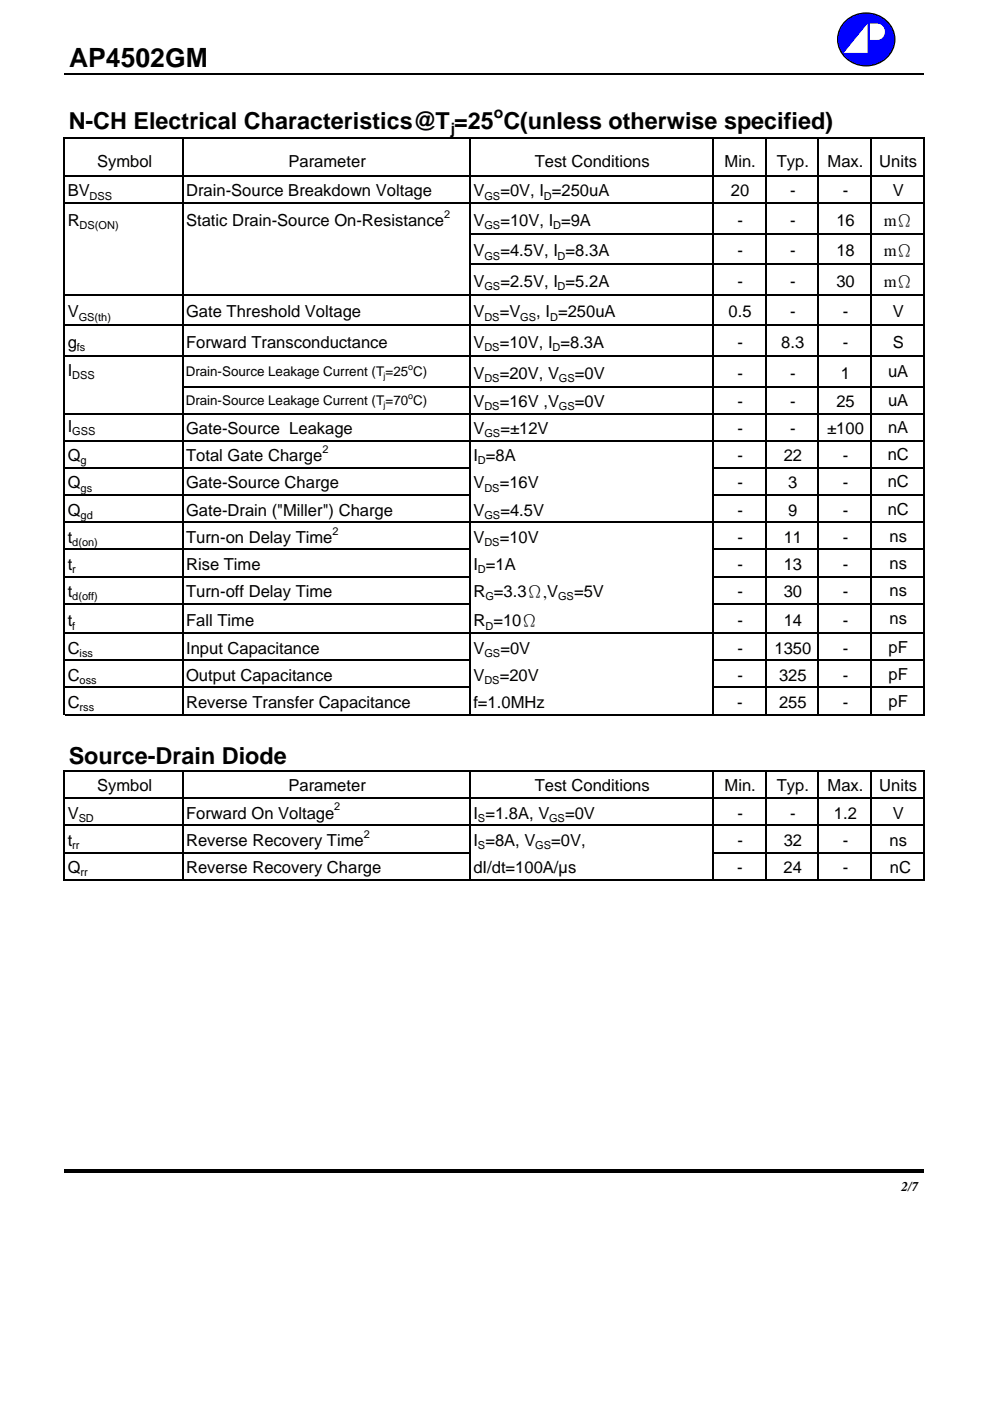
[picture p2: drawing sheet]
<svg xmlns="http://www.w3.org/2000/svg" width="210mm" height="297mm" viewBox="0 0 210 297" stroke-linecap="round" stroke-linejoin="round" font-family="sans-serif">
<defs><g id="words">
<text font-size="5.6" x="14.6" y="14.2">AP4502GM</text>
<g font-size="5">
<text x="14.6" y="27.4">N-CH Electrical Characteristics@T =25 C(unless otherwise specified)</text>
<text x="14.6" y="162.1">Source-Drain Diode</text>
</g>
<g font-size="3.5">
<text x="20.6" y="35.3">Symbol</text>
<text x="61.2" y="35.3">Parameter</text>
<text x="113.4" y="35.3">Test Conditions</text>
<text x="153.6" y="35.3">Min.</text>
<text x="164.7" y="35.3">Typ.</text>
<text x="175.5" y="35.3">Max.</text>
<text x="186.4" y="35.3">Units</text>
<text x="14.4" y="41.7">BV</text>
<text x="39.5" y="41.7">Drain-Source Breakdown Voltage</text>
<text x="100.4" y="41.7">V</text>
<text x="106.1" y="41.7">=0V, I =250uA</text>
<text x="155" y="41.7">20</text>
<text x="167.5" y="41.7">-</text>
<text x="178.7" y="41.7">-</text>
<text x="189.3" y="41.7">V</text>
<text x="14.4" y="47.9">R</text>
<text x="39.5" y="47.9">Static Drain-Source On-Resistance</text>
<text x="100.4" y="47.9">V</text>
<text x="106.1" y="47.9">=10V, I =9A</text>
<text x="156.3" y="47.9">-</text>
<text x="167.5" y="47.9">-</text>
<text x="177.3" y="47.9">16</text>
<text x="187.4" y="47.9">mΩ</text>
<text x="100.4" y="54.4">V</text>
<text x="106.1" y="54.4">=4.5V, I =8.3A</text>
<text x="156.3" y="54.4">-</text>
<text x="167.5" y="54.4">-</text>
<text x="177.3" y="54.4">18</text>
<text x="187.4" y="54.4">mΩ</text>
<text x="100.4" y="60.8">V</text>
<text x="106.1" y="60.8">=2.5V, I =5.2A</text>
<text x="156.3" y="60.8">-</text>
<text x="167.5" y="60.8">-</text>
<text x="177.3" y="60.8">30</text>
<text x="187.4" y="60.8">mΩ</text>
<text x="14.4" y="67.3">V</text>
<text x="39.5" y="67.3">Gate Threshold Voltage</text>
<text x="100.4" y="67.3">V</text>
<text x="106" y="67.3">=V</text>
<text x="113.7" y="67.3">, I =250uA</text>
<text x="154.5" y="67.3">0.5</text>
<text x="167.5" y="67.3">-</text>
<text x="178.7" y="67.3">-</text>
<text x="189.3" y="67.3">V</text>
<text x="14.4" y="73.8">g</text>
<text x="39.5" y="73.8">Forward Transconductance</text>
<text x="100.4" y="73.8">V</text>
<text x="106" y="73.8">=10V, I =8.3A</text>
<text x="156.3" y="73.8">-</text>
<text x="165.6" y="73.8">8.3</text>
<text x="178.7" y="73.8">-</text>
<text x="189.3" y="73.8">S</text>
<text x="14.4" y="79.8">I</text>
<text x="100.4" y="80.3">V</text>
<text x="106" y="80.3">=20V, V</text>
<text x="121.9" y="80.3">=0V</text>
<text x="156.3" y="80.3">-</text>
<text x="167.5" y="80.3">-</text>
<text x="178.3" y="80.3">1</text>
<text x="188.3" y="80">uA</text>
<text x="100.4" y="86.3">V</text>
<text x="106" y="86.3">=16V ,V</text>
<text x="121.9" y="86.3">=0V</text>
<text x="156.3" y="86.3">-</text>
<text x="167.5" y="86.3">-</text>
<text x="177.3" y="86.3">25</text>
<text x="188.3" y="86.1">uA</text>
<text x="14.4" y="91.6">I</text>
<text x="39.5" y="92">Gate-Source Leakage</text>
<text x="100.4" y="92">V</text>
<text x="106.1" y="92">=±12V</text>
<text x="156.3" y="92">-</text>
<text x="167.5" y="92">-</text>
<text x="175.4" y="92">±100</text>
<text x="188.3" y="91.8">nA</text>
<text x="14.4" y="97.8">Q</text>
<text x="39.5" y="97.8">Total Gate Charge</text>
<text x="100.4" y="97.8">I =8A</text>
<text x="156.3" y="97.8">-</text>
<text x="166.2" y="97.8">22</text>
<text x="178.7" y="97.8">-</text>
<text x="188.2" y="97.6">nC</text>
<text x="14.4" y="103.5">Q</text>
<text x="39.5" y="103.5">Gate-Source Charge</text>
<text x="100.4" y="103.5">V</text>
<text x="106" y="103.5">=16V</text>
<text x="156.3" y="103.5">-</text>
<text x="167.1" y="103.5">3</text>
<text x="178.7" y="103.5">-</text>
<text x="188.2" y="103.3">nC</text>
<text x="14.4" y="109.3">Q</text>
<text x="39.5" y="109.3">Gate-Drain (&quot;Miller&quot;) Charge</text>
<text x="100.4" y="109.3">V</text>
<text x="106.1" y="109.3">=4.5V</text>
<text x="156.3" y="109.3">-</text>
<text x="167.1" y="109.3">9</text>
<text x="178.7" y="109.3">-</text>
<text x="188.2" y="109.1">nC</text>
<text x="14.4" y="115.1">t</text>
<text x="39.5" y="115.1">Turn-on Delay Time</text>
<text x="100.4" y="115.1">V</text>
<text x="106" y="115.1">=10V</text>
<text x="156.3" y="115.1">-</text>
<text x="166.2" y="115.1">11</text>
<text x="178.7" y="115.1">-</text>
<text x="188.6" y="114.9">ns</text>
<text x="14.4" y="120.8">t</text>
<text x="39.5" y="120.8">Rise Time</text>
<text x="100.4" y="120.8">I =1A</text>
<text x="156.3" y="120.8">-</text>
<text x="166.2" y="120.8">13</text>
<text x="178.7" y="120.8">-</text>
<text x="188.6" y="120.6">ns</text>
<text x="14.4" y="126.6">t</text>
<text x="39.5" y="126.6">Turn-off Delay Time</text>
<text x="100.4" y="126.6">R =3.3Ω,V</text>
<text x="121.7" y="126.6">=5V</text>
<text x="156.3" y="126.6">-</text>
<text x="166.2" y="126.6">30</text>
<text x="178.7" y="126.6">-</text>
<text x="188.6" y="126.4">ns</text>
<text x="14.4" y="132.8">t</text>
<text x="39.5" y="132.8">Fall Time</text>
<text x="100.4" y="132.8">R =10Ω</text>
<text x="156.3" y="132.8">-</text>
<text x="166.2" y="132.8">14</text>
<text x="178.7" y="132.8">-</text>
<text x="188.6" y="132.4">ns</text>
<text x="14.4" y="138.6">C</text>
<text x="39.5" y="138.6">Input Capacitance</text>
<text x="100.4" y="138.6">V</text>
<text x="106.1" y="138.6">=0V</text>
<text x="156.3" y="138.6">-</text>
<text x="164.2" y="138.6">1350</text>
<text x="178.7" y="138.6">-</text>
<text x="188.4" y="138.3">pF</text>
<text x="14.4" y="144.3">C</text>
<text x="39.5" y="144.3">Output Capacitance</text>
<text x="100.4" y="144.3">V</text>
<text x="106" y="144.3">=20V</text>
<text x="156.3" y="144.3">-</text>
<text x="165.2" y="144.3">325</text>
<text x="178.7" y="144.3">-</text>
<text x="188.4" y="149.9">pF</text>
<text x="188.4" y="144.1">pF</text>
<text x="14.4" y="150.1">C</text>
<text x="39.5" y="150.1">Reverse Transfer Capacitance</text>
<text x="100.4" y="150.1">f=1.0MHz</text>
<text x="156.3" y="150.1">-</text>
<text x="165.2" y="150.1">255</text>
<text x="178.7" y="150.1">-</text>
<text x="20.6" y="167.8">Symbol</text>
<text x="61.2" y="167.8">Parameter</text>
<text x="113.4" y="167.8">Test Conditions</text>
<text x="153.6" y="167.8">Min.</text>
<text x="164.7" y="167.8">Typ.</text>
<text x="175.5" y="167.8">Max.</text>
<text x="186.4" y="167.8">Units</text>
<text x="14.4" y="173.6">V</text>
<text x="39.5" y="173.6">Forward On Voltage</text>
<text x="100.4" y="173.6">I =1.8A, V</text>
<text x="119.8" y="173.6">=0V</text>
<text x="156.3" y="173.6">-</text>
<text x="167.5" y="173.6">-</text>
<text x="176.8" y="173.6">1.2</text>
<text x="189.3" y="173.6">V</text>
<text x="14.4" y="179.3">t</text>
<text x="39.5" y="179.3">Reverse Recovery Time</text>
<text x="100.4" y="179.3">I =8A, V</text>
<text x="116.9" y="179.3">=0V,</text>
<text x="156.3" y="179.3">-</text>
<text x="166.2" y="179.3">32</text>
<text x="178.7" y="179.3">-</text>
<text x="188.6" y="179.3">ns</text>
<text x="14.4" y="185.1">Q</text>
<text x="39.5" y="185.1">Reverse Recovery Charge</text>
<text x="100.4" y="185.1">dI/dt=100A/µs</text>
<text x="156.3" y="185.1">-</text>
<text x="166.2" y="185.1">24</text>
<text x="178.7" y="185.1">-</text>
<text x="188.7" y="185.1">nC</text>
</g>
<g font-size="3.3">
<text x="95.4" y="28.4">j</text>
<text x="104.7" y="25">o</text>
</g>
<g font-size="2.8">
<text x="39.4" y="79.8">Drain-Source Leakage Current (T=25 C)</text>
<text x="39.4" y="85.9">Drain-Source Leakage Current (T=70 C)</text>
<text x="191.1" y="252.6">2/7</text>
</g>
<g font-size="2.3">
<text x="19" y="42.3">DSS</text>
<text x="94.1" y="46.1">2</text>
<text x="102.7" y="42.3">GS</text>
<text x="115.3" y="42.3">D</text>
<text x="16.9" y="48.6">DS(ON)</text>
<text x="102.7" y="48.6">GS</text>
<text x="117.3" y="48.6">D</text>
<text x="102.7" y="55">GS</text>
<text x="118.2" y="55">D</text>
<text x="102.7" y="61.5">GS</text>
<text x="118.2" y="61.5">D</text>
<text x="16.7" y="68">GS(th)</text>
<text x="102.7" y="68">DS</text>
<text x="110.3" y="68">GS</text>
<text x="116.6" y="68">D</text>
<text x="16.3" y="74.5">fs</text>
<text x="102.7" y="74.5">DS</text>
<text x="117.1" y="74.5">D</text>
<text x="15.3" y="80.4">DSS</text>
<text x="102.7" y="80.9">DS</text>
<text x="118.5" y="80.9">GS</text>
<text x="102.7" y="87">DS</text>
<text x="118.5" y="87">GS</text>
<text x="15.3" y="92.3">GSS</text>
<text x="102.7" y="92.7">GS</text>
<text x="17.1" y="98.5">g</text>
<text x="68.4" y="96.1">2</text>
<text x="101.3" y="98.5">D</text>
<text x="17.1" y="104.2">gs</text>
<text x="102.7" y="104.2">DS</text>
<text x="17.1" y="110">gd</text>
<text x="70.5" y="113.3">2</text>
<text x="102.7" y="110">GS</text>
<text x="15.3" y="115.7">d(on)</text>
<text x="102.7" y="115.7">DS</text>
<text x="15.3" y="121.5">r</text>
<text x="101.3" y="121.5">D</text>
<text x="15.3" y="127.3">d(off)</text>
<text x="102.9" y="127.3">G</text>
<text x="118.3" y="127.3">GS</text>
<text x="15.3" y="133.5">f</text>
<text x="102.9" y="133.5">D</text>
<text x="16.9" y="139.2">iss</text>
<text x="102.7" y="139.2">GS</text>
<text x="16.9" y="145">oss</text>
<text x="102.7" y="145">DS</text>
<text x="16.9" y="150.7">rss</text>
<text x="70.8" y="171.8">2</text>
<text x="16.7" y="174.2">SD</text>
<text x="77.1" y="177.6">2</text>
<text x="101.3" y="174.2">S</text>
<text x="116.4" y="174.2">GS</text>
<text x="15.3" y="180">rr</text>
<text x="17.1" y="185.8">rr</text>
<text x="101.3" y="180">S</text>
<text x="113.5" y="180">GS</text>
</g>
<g font-size="1.9">
<text x="81.3" y="80.3">j</text>
<text x="86.5" y="78.4">o</text>
<text x="81.3" y="86.5">j</text>
<text x="86.5" y="84.5">o</text>
</g>
</g></defs>
<g fill="none" stroke="#000" stroke-width=".34">
<path d="M13.7 15.6h182.2M13.7 29.2v122.5M13.8 29.3h182.2M13.8 37.3h182.2M38.8 29.5v122.2M99.7 29.5v122.2M151.2 29.5v122.2M162.3 29.5v122.2M173.5 29.5v122.2M184.7 29.5v122.2M195.9 29.5v122.2M13.8 43.1h182.2"/>
<path d="M99.9 49.6h96.1M99.9 56h96.1M13.8 62.5h182.2M13.8 69h182.2M13.8 75.5h182.2M13.8 99.2h86.1M13.8 87.7h182.2M13.8 93.5h182.2M38.9 82h157.1M151.3 99.2h44.7M13.8 105h86.1M13.8 116.5h86.1"/>
<path d="M13.8 110.7h182.2M151.3 105h44.7M151.3 116.5h44.7M13.8 122.3h86.1M13.8 128h86.1M13.8 140h86.1M13.8 134.2h182.2M151.3 122.3h44.7M151.3 128h44.7M151.3 140h44.7M13.8 145.8h86.1M13.8 151.5h182.2"/>
<path d="M151.3 145.8h44.7M13.7 163.3v23.4M13.8 163.5h182.2M13.8 169.2h182.2M13.8 175h182.2M38.8 163.7v23M99.7 163.7v23M151.2 163.7v23M162.3 163.7v23M173.5 163.7v23M184.7 163.7v23M195.9 163.7v23"/>
<path d="M13.8 180.8h86.1M13.8 186.5h182.2M151.3 180.8h44.7"/>
</g>
<path d="M13.7 247.9h182.2v.7h-182.2z" fill="#000"/>
<path d="M179.4 4.4a6.2 6.2 0 0 1 10.3 3 6 6 0 0 1-8.8 5.9 5.4 5.4 0 0 1-1.5-8.9z" fill-rule="evenodd" fill="#00f" stroke="#000" stroke-width=".25"/>
<g fill="#fff">
<path d="M183.9 5v6.2h-5z"/>
<path d="M184.4 5a2.74 2.74 0 0 1 2.8 .5 1.76 1.76 0 0 1 .3 1.8 1.76 1.76 0 0 1-1.5 1.2h-1.6z" fill-rule="evenodd"/>
</g>
<use href="#words"/>
</svg>
